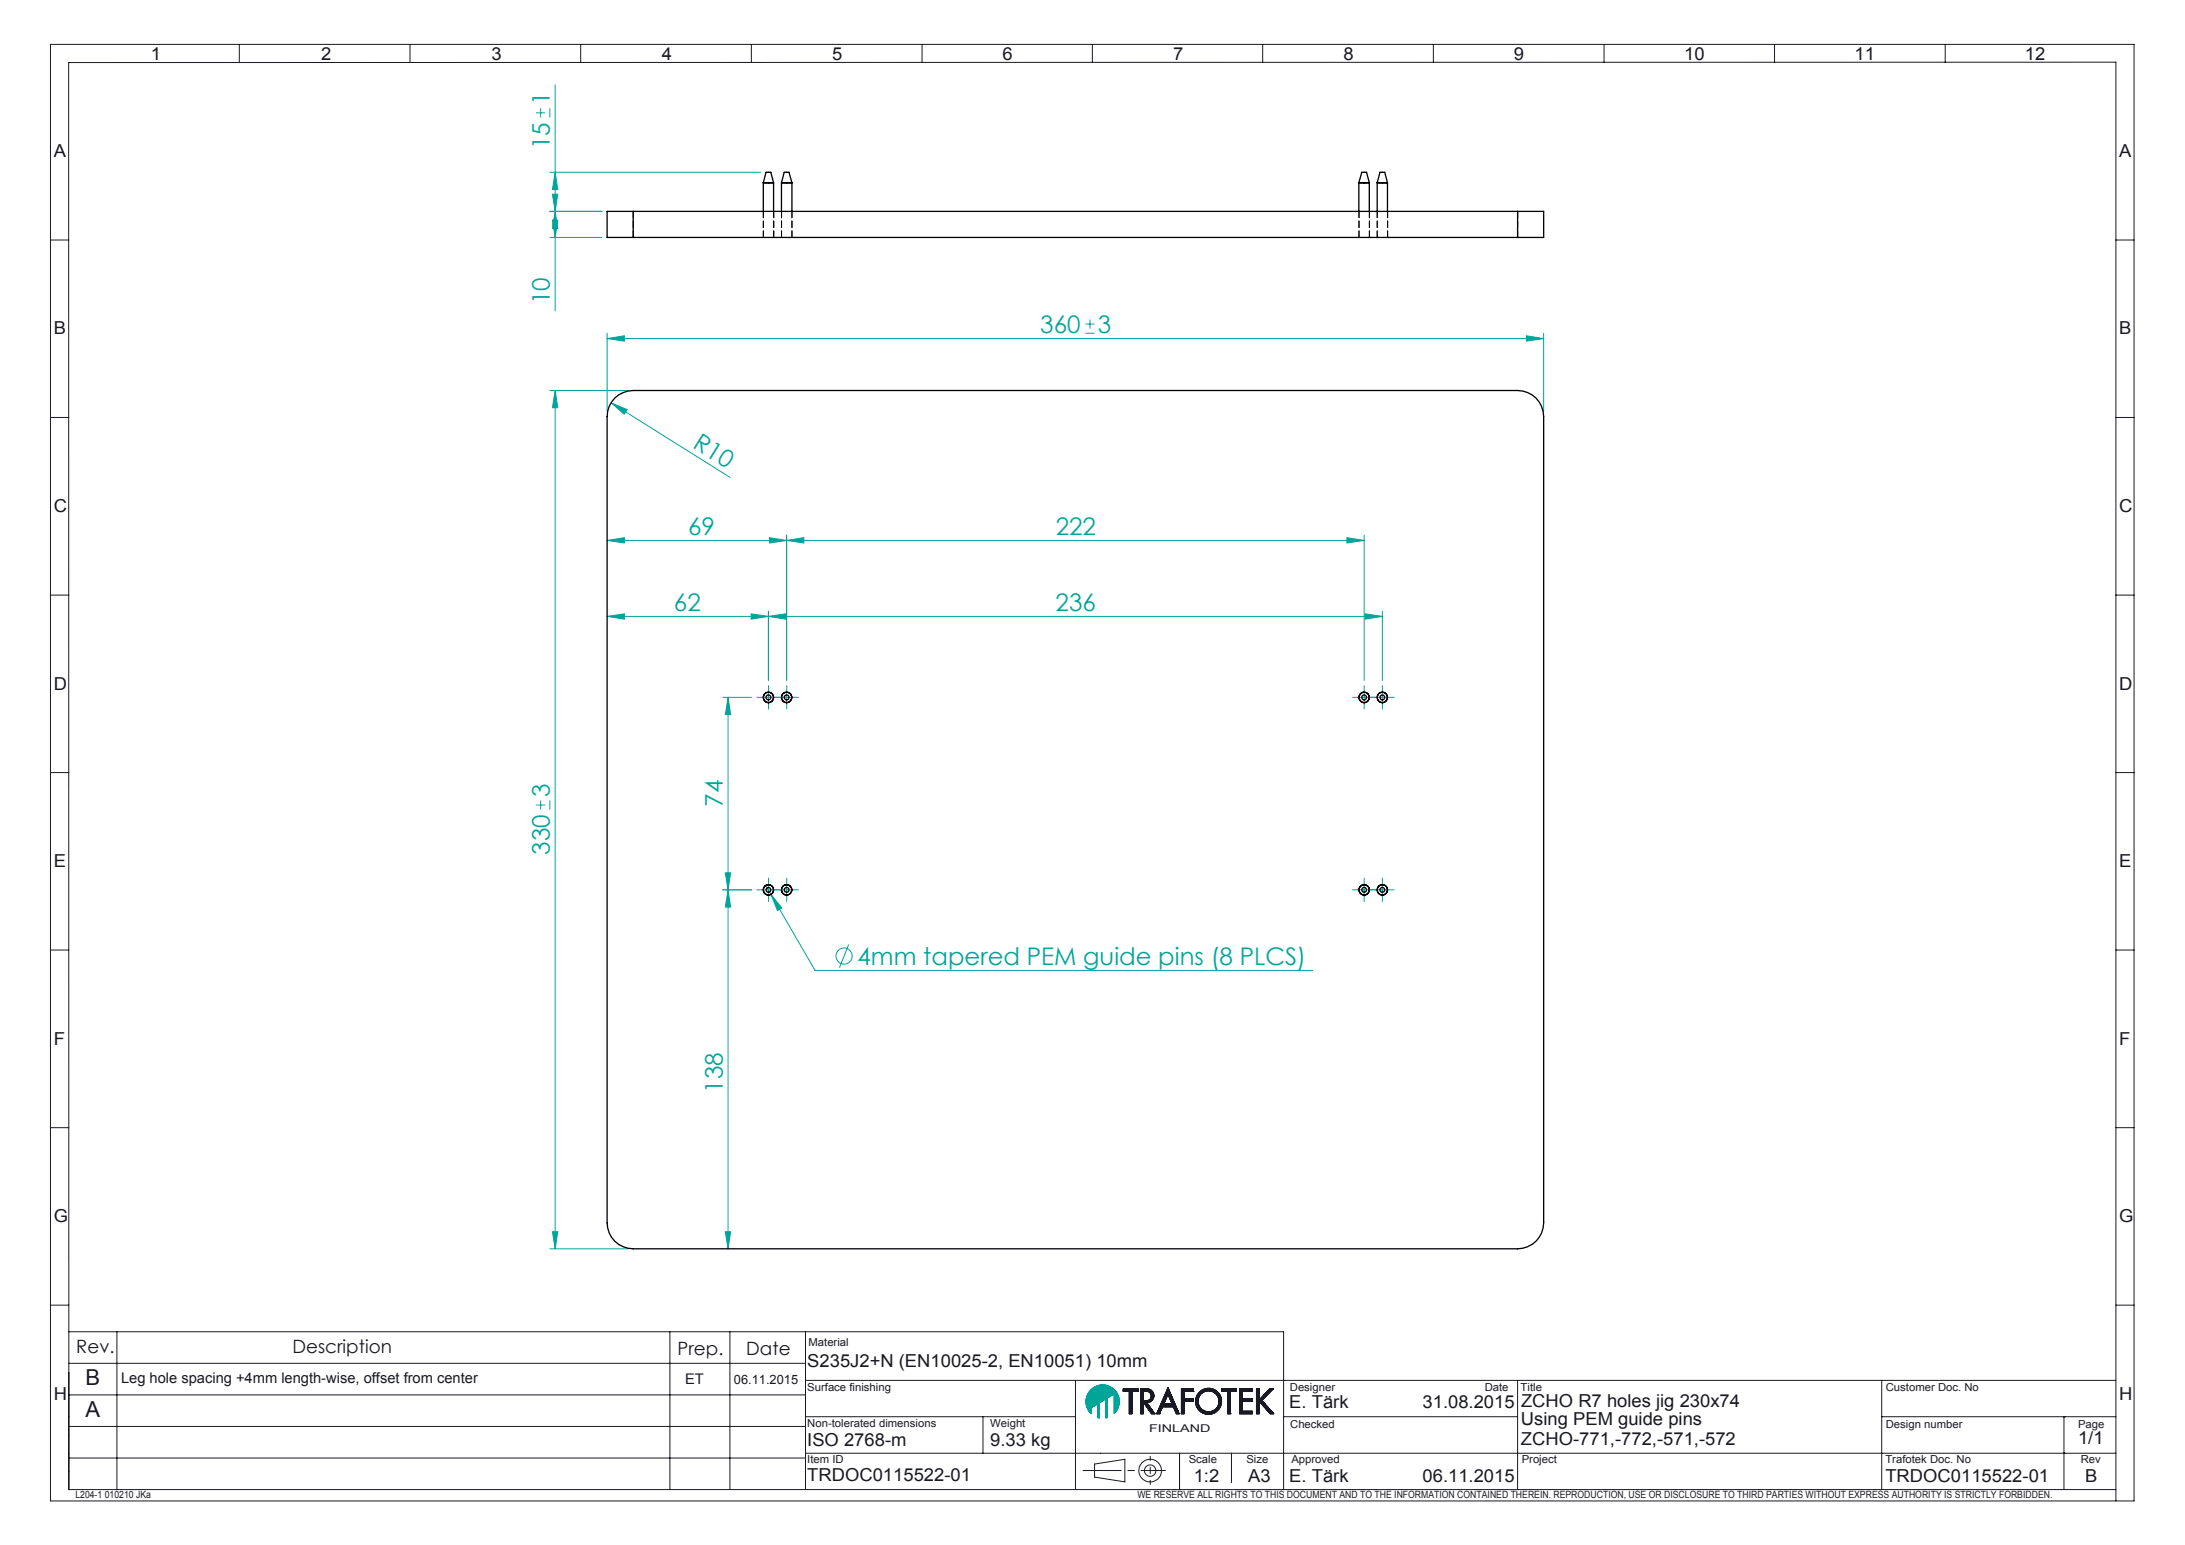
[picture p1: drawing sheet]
<svg xmlns="http://www.w3.org/2000/svg" width="420mm" height="297mm" viewBox="0 0 420 297" stroke-linecap="round" stroke-linejoin="round" font-family="sans-serif">
<defs><g id="words">
<g font-size="4.7" fill="#00a599">
<text x="105.7" y="20.2" transform="rotate(-90 105.7 20.2)">1</text>
<text x="105.7" y="28.7" transform="rotate(-90 105.7 28.7)">15</text>
<text x="105.7" y="58.4" transform="rotate(-90 105.7 58.4)">10</text>
<text x="200" y="64">360</text>
<text x="211.1" y="64">3</text>
<text x="133" y="85.9" transform="rotate(32 133 85.9)">R10</text>
<text x="132.3" y="102.8">69</text>
<text x="202.9" y="102.8">222</text>
<text x="129.5" y="117.5">62</text>
<text x="202.9" y="117.5">236</text>
<text x="105.7" y="153.2" transform="rotate(-90 105.7 153.2)">3</text>
<text x="138.9" y="155.1" transform="rotate(-90 138.9 155.1)">74</text>
<text x="105.7" y="164.3" transform="rotate(-90 105.7 164.3)">330</text>
<text x="164.8" y="185.5">4mm tapered PEM guide pins (8 PLCS)</text>
<text x="138.9" y="210.1" transform="rotate(-90 138.9 210.1)">138</text>
</g>
<g font-size="4.2" fill="#191924">
<text x="16.4" y="266.3">B</text>
<text x="16.4" y="272.4">A</text>
</g>
<g font-size="3.5" fill="#191924">
<text x="14.7" y="260">Rev.</text>
<text x="56.2" y="260">Description</text>
<text x="130.2" y="260.5">Prep.</text>
<text x="143.5" y="260.5">Date</text>
</g>
<g font-size="3.4" fill="#191924">
<text x="29" y="11.6">1</text>
<text x="61.7" y="11.6">2</text>
<text x="94.5" y="11.6">3</text>
<text x="127.2" y="11.6">4</text>
<text x="160" y="11.6">5</text>
<text x="192.7" y="11.6">6</text>
<text x="225.5" y="11.6">7</text>
<text x="258.2" y="11.6">8</text>
<text x="291" y="11.6">9</text>
<text x="323.7" y="11.6">10</text>
<text x="356.5" y="11.6">11</text>
<text x="389.2" y="11.6">12</text>
<text x="10.4" y="30.2">A</text>
<text x="407.4" y="30.2">A</text>
<text x="10.4" y="64.3">B</text>
<text x="407.4" y="64.3">B</text>
<text x="10.4" y="98.4">C</text>
<text x="407.4" y="98.4">C</text>
<text x="10.4" y="132.6">D</text>
<text x="407.4" y="132.6">D</text>
<text x="10.4" y="166.7">E</text>
<text x="407.4" y="166.7">E</text>
<text x="10.4" y="200.8">F</text>
<text x="407.4" y="200.8">F</text>
<text x="10.4" y="234.9">G</text>
<text x="407.4" y="234.9">G</text>
<text x="155.2" y="262.8">S235J2+N (EN10025-2, EN10051) 10mm</text>
<text x="10.4" y="269.1">H</text>
<text x="407.4" y="269.1">H</text>
<text x="247.8" y="270.7">E. Tärk</text>
<text x="273.4" y="270.7">31.08.2015</text>
<text x="292.4" y="274">Using PEM guide pins</text>
<text x="292.4" y="270.4">ZCHO R7 holes jig 230x74</text>
<text x="155.2" y="278">ISO 2768-m</text>
<text x="190.3" y="277.9">9.33 kg</text>
<text x="292.4" y="277.7">ZCHO-771,-772,-571,-572</text>
<text x="399.4" y="277.5">1/1</text>
<text x="155.2" y="284.7">TRDOC0115522-01</text>
<text x="229.4" y="284.9">1:2</text>
<text x="239.9" y="284.9">A3</text>
<text x="247.8" y="284.9">E. Tärk</text>
<text x="273.4" y="284.9">06.11.2015</text>
<text x="362.4" y="284.9">TRDOC0115522-01</text>
<text x="400.8" y="284.9">B</text>
</g>
<g font-size="2.8" fill="#191924">
<text x="23.3" y="265.9">Leg hole spacing +4mm length-wise, offset from center</text>
<text x="131.7" y="266.1">ET</text>
</g>
<text font-size="2.5" fill="#191924" x="141.1" y="266.1">06.11.2015</text>
<g font-size="2.1" fill="#191924">
<text x="155.4" y="258.7">Material</text>
<text x="155.2" y="267.4">Surface finishing</text>
<text x="247.9" y="267.3">Designer</text>
<text x="285.4" y="267.3">Date</text>
<text x="292.3" y="267.3">Title</text>
<text x="362.5" y="267.3">Customer Doc. No</text>
<text x="155.2" y="274.3">Non-tolerated dimensions</text>
<text x="190.3" y="274.3">Weight</text>
<text x="220.9" y="275.2">FINLAND</text>
<text x="248" y="274.4">Checked</text>
<text x="362.5" y="274.4">Design number</text>
<text x="399.4" y="274.4">Page</text>
<text x="155.2" y="281.2">Item ID</text>
<text x="228.5" y="281.2">Scale</text>
<text x="239.6" y="281.2">Size</text>
<text x="248.2" y="281.2">Approved</text>
<text x="292.5" y="281.2">Project</text>
<text x="362.4" y="281.3">Trafotek Doc. No</text>
<text x="400" y="281.3">Rev</text>
</g>
<g font-size="1.9" fill="#191924">
<text x="14.5" y="288">L204-1 010210 JKa</text>
<text x="218.6" y="288">WE RESERVE ALL RIGHTS TO THIS DOCUMENT AND TO THE INFORMATION CONTAINED THEREIN. REPRODUCTION, USE OR DISCLOSURE TO THIRD PARTIES WITHOUT EXPRESS AUTHORITY IS STRICTLY FORBIDDEN.</text>
</g>
</g></defs>
<g fill="none" stroke="#00a599" stroke-width=".19">
<path d="M106.7 16.3v43.5M103 21.7h1.8M103.9 20.8v1.8M105.7 20.8v1.8M105.7 33.1h40.6M106.2 37.3h1l-.5 3.3zM106.7 33.1l.5 3.3h-1zM105.7 40.6h10M105.7 45.6h10M106.2 42.3h1l-.5 3.3zM106.7 40.6l.5 3.4h-1zM105.7 75.1h15"/>
<path d="M106.7 75.1l.5 3.3h-1zM106.7 75.1v165M116.7 65.1l3.3-.5v1zM116.7 64.1v15M116.7 65.1h180M117.5 77.4l3 1.3-.5 .9zM117.5 77.4l22.8 14.4M208.6 64.1h1.8M208.6 62.3h1.8M209.5 61.4v1.8M293.4 64.6l3.3 .5-3.3 .5zM296.7 64.1v15"/>
<path d="M116.7 103.9l3.3-.5v1zM116.7 118.5l3.3-.5v1zM116.7 103.9h145.5M144.4 118l3.3 .5-3.3 .5zM147.7 118.5l3.3-.5v1zM147.7 117.5v13.3M147.9 103.4l3.3 .5-3.3 .5zM151.2 103.9l3.3-.5v1zM151.2 102.9v27.9M258.9 103.4l3.3 .5-3.3 .5zM262.2 102.9v27.9M262.4 118l3.3 .5-3.3 .5z"/>
<path d="M265.7 117.5v13.3M265.7 118.5h-149M138.9 134.1h5.6M139.9 134.1l.5 3.3h-1zM139.9 134.1v106M146.5 134.1h2.4M147.7 132.8v2.5M150 134.1h2.5M151.2 132.8v2.5M260.9 134.1h2.6M262.2 132.8v2.5M264.4 134.1h2.5"/>
<path d="M265.7 132.8v2.5M103 154.8h1.8M103.9 153.9v1.7M105.7 153.9v1.7M138.9 171.1h5.6M139.4 167.8h1l-.5 3.3zM139.9 171.1l.5 3.3h-1zM146.5 171.1h2.4M147.2 170.2l1 1.7M147.7 169.8v2.5M148.2 171.9l2.1 2.7-.9 .4zM148.2 171.9l8.5 14.6h95.6"/>
<path d="M150 171.1h2.5M151.2 169.8v2.5M260.9 171.1h2.6M262.2 169.8v2.5M264.4 171.1h2.5M265.7 169.8v2.5M163.1 181.6l-1.7 4.4M106.2 236.8h1l-.5 3.3zM139.4 236.8h1l-.5 3.3zM105.7 240.1h15M209.7 271.7h.1M209.7 270.7l-.5 .5"/>
<path d="M209.7 270.8l-.4 .4M209.7 270.9l-.4 .3 .4-.3M209.7 271l-.3 .4M209.7 271.1l-.3 .3M209.7 271.2l-.3 .3M209.7 271.3l-.2 .2M209.7 271.4l-.2 .1M209.7 271.4l-.2 .2M209.7 271.5l-.1 .1M209.7 271.6h-.1M209.7 271.6v.1M209.7 271.7a3.2 3.2 0 0 1 0-4.5 3.2 3.2 0 0 1 4.5 0 3.2 3.2 0 0 1 0 4.5v-3.7l-1.3 .7v3.8l-.3 .1"/>
<path d="M209.8 267.1l-.2 .2M210 270.5l3.7-3.8-3.9 3.9M210.1 266.8l-.8 .8M210.3 266.7l-1.1 1.1M210.5 266.6l-1.4 1.4M210.6 266.5l-1.6 1.6M210.7 266.4l-1.7 1.8M210.9 266.4l-2 1.9M211 269.9v2.6M211 269.9l-1.3 .7v1.1M211 266.4l-2.1 2M211 272.5l.3 .1"/>
<path d="M211.1 266.3l-2.2 2.2M211.1 266.3l-2.3 2.3M211.2 266.3l-2.4 2.4M211.3 272.6v-2.9l1.3-.8v3.7M211.3 269.8l-.3 .3M211.3 269.8l-.3 .4M211.3 269.9l-.3 .3M211.3 270l-.3 .3M211.3 270l-.3 .4M211.3 270.1l-.3 .3M211.3 270.2l-.3 .3M211.3 270.3l-.3 .3"/>
<path d="M211.3 270.4l-.3 .3M211.3 270.5l-.3 .3M211.3 270.5l-.3 .4M211.3 270.6l-.3 .3M211.3 270.7l-.3 .3M211.3 270.8l-.3 .3M211.3 270.9l-.3 .3M211.3 271l-.3 .3M211.3 271l-.3 .4M211.3 271.1l-.3 .3M211.3 271.2l-.3 .3M211.3 271.2l-.3 .4"/>
<path d="M211.3 271.3l-.3 .3M211.3 271.4l-.3 .3M211.3 271.4l-.3 .4M211.3 271.5l-.3 .3M211.3 271.6l-.3 .3M211.3 271.6l-.3 .4M211.3 271.7l-.3 .4M211.3 271.8l-.3 .3M211.3 271.8l-.3 .4M211.3 271.9l-.3 .4M211.3 272l-.3 .3M211.3 272.1l-.3 .3"/>
<path d="M211.3 272.1l-.3 .4M211.3 272.2l-.3 .3M211.3 272.3l-.2 .2M211.3 272.4l-.1 .2M211.3 272.5l-.1 .1M211.3 272.6h.1M211.3 266.3l-2.5 2.5M211.4 266.3l-2.6 2.6M211.5 266.2l-2.7 2.8M211.6 266.2l-2.8 2.9M211.7 266.2l-3 2.9M211.7 266.2l-3 3"/>
<path d="M211.8 266.2l-3.1 3.1M211.9 266.2l-3.2 3.2M212 266.2l-3.3 3.3M212.1 266.2l-3.4 3.4M212.2 266.2l-3.5 3.5M212.3 266.2l-3.6 3.6M212.3 266.2l-3.5 3.6M212.4 266.3l-3.6 3.7M212.6 266.3l-3.8 3.8M212.6 269l1.7-1.7-1.7 1.7M212.6 270.6l.3-.3-.3 .3M212.7 266.3l-3.9 3.8"/>
<path d="M212.7 266.3l-3.9 3.9M212.8 266.3l-4 4M212.9 266.3l-4 4.1M212.9 268.8l-.3 .3M212.9 268.9l-.3 .3M212.9 269l-.3 .2M212.9 269l-.3 .3M212.9 269.1l-.3 .3M212.9 269.2l-.3 .2M212.9 269.2l-.3 .3M212.9 269.3l-.3 .3M212.9 269.4l-.3 .3"/>
<path d="M212.9 269.5l-.3 .3M212.9 269.6l-.3 .3M212.9 269.7l-.3 .2M212.9 269.7l-.3 .3M212.9 269.8l-.3 .3M212.9 269.9l-.3 .3M212.9 270l-.3 .3M212.9 270.1l-.3 .3M212.9 270.2l-.3 .2M212.9 270.2l-.3 .3M212.9 270.4l-.3 .3M212.9 270.5l-.3 .3"/>
<path d="M212.9 270.5l-.3 .4M212.9 270.6l-.3 .3M212.9 270.7l-.3 .3M212.9 270.8l-.3 .3M212.9 270.9l-.3 .3M212.9 271l-.3 .3M212.9 271l-.3 .4M212.9 271.1l-.3 .3M212.9 271.2l-.3 .3M212.9 271.2l-.3 .4M212.9 271.3l-.3 .3M212.9 271.4l-.3 .3"/>
<path d="M212.9 271.5l-.3 .3M212.9 271.6l-.3 .3M212.9 271.7l-.3 .3M212.9 271.7l-.3 .4M212.9 271.8l-.3 .3M212.9 271.9l-.3 .3M212.9 272l-.3 .3M212.9 272.1l-.3 .3M212.9 272.2l-.3 .3M212.9 272.2l-.3 .4M212.9 272.3l-.3 .3M212.9 272.4l-.2 .2"/>
<path d="M212.9 272.4l-.1 .1M212.9 266.4l-4 4M213 266.4l-4.1 4.1M213.1 266.4l-4.1 4.2 4.1-4.2M213.2 266.5l-4.2 4.2M213.2 266.5l-4.2 4.2 4.3-4.2M213.3 266.5l-4.2 4.3 4.3-4.2M213.4 266.6l-4.3 4.3M213.5 266.6l-4.4 4.4M213.5 266.6l-4.3 4.4M213.6 266.7l-4.4 4.3M213.6 266.7l-4.4 4.4"/>
<path d="M213.8 266.8l-3.6 3.6M213.8 266.8l-3.4 3.5M213.9 266.8l-3.3 3.4M213.9 266.9l-3.2 3.1M213.9 266.9l-3 3M214 266.9l-3 3M214 267l-3 3M214 267l-2.5 2.6M214.1 267l-2.5 2.5M214.1 267.1l-2.3 2.3M214.2 267.1l-2.2 2.2M214.2 268.1l.4-.5-.4 .5"/>
<path d="M214.2 268.7l.6-.7-.6 .8M214.2 267.2l-2 2M214.2 267.2l-1.9 1.9M214.3 267.2l-1.8 1.8M214.3 267.3l-1.3 1.3M214.4 267.4l-1.2 1.1M214.4 267.4l-1 1M214.4 271.5l-.2 .2M214.5 267.4l-.9 .9M214.5 267.5l-.8 .7M214.5 267.5l-.6 .6M214.6 267.5l-.5 .5"/>
<path d="M214.6 267.6l-.4 .4M214.6 271.2l-.4 .4M214.7 267.7l-.5 .5M214.7 267.8l-.5 .5M214.7 267.8l-.5 .6M214.7 267.9l-.5 .5M214.7 271l-.5 .6M214.8 267.9l-.6 .6M214.8 267.9l-.6 .7M214.8 268l-.6 .6M214.8 270.9l-.6 .6M214.9 268.1l-.7 .7"/>
<path d="M214.9 270.8l-.7 .6M214.9 268.2l-.7 .7M214.9 268.2l-.7 .8M214.9 270.6l-.7 .8M214.9 268.3l-.7 .7M214.9 268.4l-.7 .7M215 268.4l-.8 .8M215 270.5l-.8 .8M215 268.5l-.8 .8M215 268.6l-.8 .8M215 270.3l-.8 .8M215 270.4l-.8 .8"/>
<path d="M215.1 268.6l-.9 .8M215.1 268.7l-.9 .8M215.1 270.2l-.9 .9M215.1 268.7l-.9 .9M215.1 268.8l-.9 .9M215.1 270l-.9 .9M215.1 270.1l-.9 .9M215.1 268.9l-.9 .9M215.1 269l-.9 .9M215.1 269.1l-.9 .9M215.1 269.1l-.9 1M215.1 269.7l-.9 .9"/>
<path d="M215.1 269.8l-.9 .9M215.1 269.9l-.9 .9M215.1 269.9l-.9 1M215.2 269.2l-1 1M215.2 269.3l-1 .9M215.2 269.3l-1 1M215.2 269.4l-1 1M215.2 269.5l-1 .9M215.2 269.6l-1 .9M215.2 269.6l-1 1"/>
<circle cx="162.2" cy="183.8" r="1.55"/>
</g>
<g fill="none" stroke="#191924" stroke-width=".19">
<path d="M9.7 8.5h400.5v280h-400.5zM46 8.5v3.5M78.8 8.5v3.5M111.6 8.5v3.5M144.4 8.5v3.5M177.2 8.5v3.5M210 8.5v3.5M242.7 8.5v3.5M275.5 8.5v3.5M308.3 8.5v3.5M341.1 8.5v3.5M373.9 8.5v3.5"/>
<path d="M9.7 46.1h3.5M406.7 46.1h3.5M9.7 80.3h3.5M406.7 80.3h3.5M9.7 114.4h3.5M406.7 114.4h3.5M9.7 148.5h3.5M406.7 148.5h3.5M9.7 182.6h3.5M406.7 182.6h3.5M9.7 216.8h3.5M406.7 216.8h3.5"/>
<path d="M9.7 250.9h3.5M13.2 256h233.5v30.3M22.5 256v30.3M128.8 256v30.3M140.3 256v30.3M154.8 256v30.3M406.7 250.9h3.5M13.2 274.2h141.6M13.2 268.1h141.6M13.2 262.1h141.6M154.8 265.4h251.9M154.8 279.4h251.9"/>
<path d="M154.8 272.3h51.9M188.9 272.3v7.1M206.7 265.4v20.9M215.9 267.5h1.2v4.3M216 267h-.1M216 267l-.1 .1M216.1 267l-.2 .2M216.2 267l-.3 .3M216.3 267l-.4 .3M216.3 267l-.4 .4M216.4 267l-.5 .5M216.5 267l-.5 .5"/>
<path d="M216.6 267l-.5 .5M216.7 267l-.5 .5M216.7 267l-.4 .5M216.8 267l-.5 .5M216.9 267l-.5 .5M217 267l-.5 .5M217.1 267l-.5 .5M217.2 267l-.5 .5M217.3 267l-.5 .5M217.4 267l-.5 .5M217.5 267l-.5 .5M217.6 267l-.5 .5"/>
<path d="M217.6 267.5l-.5 .6M217.6 267.6l-.5 .5M217.6 267.7l-.5 .5M217.6 267.8l-.5 .5M217.6 267.8l-.5 .6M217.6 267.9l-.5 .5M217.6 268l-.5 .5M217.6 268l-.5 .6M217.6 268.1l-.5 .5M217.6 268.2l-.5 .5M217.6 268.2l-.5 .6M217.6 268.3l-.5 .5"/>
<path d="M217.6 268.4l-.5 .5M217.6 268.5l-.5 .5M217.6 268.5l-.5 .6M217.6 268.6l-.5 .5M217.6 268.7l-.5 .5M217.6 268.8l-.5 .5M217.6 268.9l-.5 .5M217.6 269l-.5 .4M217.6 269l-.5 .5M217.6 269.1l-.5 .5M217.6 269.2l-.5 .5M217.6 269.3l-.5 .5"/>
<path d="M217.6 269.3l-.5 .6M217.6 269.4l-.5 .5M217.6 269.5l-.5 .5M217.6 269.6l-.5 .5M217.6 269.6l-.5 .6M217.6 269.7l-.5 .5M217.6 269.8l-.5 .5M217.6 269.8l-.5 .6M217.6 269.9l-.5 .5M217.6 270l-.5 .5M217.6 270l-.5 .6M217.6 270.1l-.5 .5"/>
<path d="M217.6 270.2l-.5 .5M217.6 270.3l-.5 .5M217.6 270.3l-.5 .6M217.6 270.4l-.5 .5M217.6 270.5l-.5 .5M217.6 270.5l-.5 .6M217.6 270.6l-.5 .5M217.6 270.7l-.5 .5M217.6 270.8l-.5 .5M217.6 270.8l-.5 .6M217.6 270.9l-.5 .5M217.6 271l-.5 .5"/>
<path d="M217.6 271l-.5 .6M217.6 271.1l-.5 .5M217.6 271.2l-.5 .5M217.6 271.2l-.5 .6M217.6 271.3l-.5 .5M217.6 271.4l-.4 .4M217.6 271.5l-.3 .3M217.6 271.6l-.2 .2M217.6 271.7l-.1 .1M217.6 271.7v.1M217.7 267l-.6 .6M217.8 267l-.7 .7"/>
<path d="M217.8 267l-.7 .8M217.9 267l-.8 .9M218 267l-.9 .9M218.1 267l-1 1M218.1 267l-.4 .5M218.2 267l-.5 .5M218.3 267l-.5 .5M218.3 267l-.4 .5M218.4 267l-.5 .5M218.5 267l-.5 .5M218.5 267l-.4 .5M218.6 267l-.4 .5"/>
<path d="M218.7 267l-.5 .5M218.8 267.5h-1.2v4.3h-.5M218.8 267v.5M218.8 267h-2.9v.5M218.8 267l-.5 .5M218.8 267.1l-.4 .4M218.8 267.2l-.4 .3M218.8 267.2l-.3 .3M218.8 267.3l-.2 .2M218.8 267.4l-.1 .1M219.3 271.8h.5v-2.1l1.5 2.1M219.3 268.8l.5-.4-.5 .5"/>
<path d="M219.3 267v.1M219.4 267l-.1 .2M219.5 267l-.2 .2M219.5 267l-.2 .3M219.6 267l-.3 .4M219.7 267l-.4 .4M219.7 267l-.4 .5M219.8 267.5h.7a.89 .89 0 0 1 .8 .9 .89 .89 0 0 1-.8 .8h-.7zM219.8 268.4l-.5 .6M219.8 268.5l-.5 .5M219.8 268.6l-.5 .5M219.8 268.6l-.5 .6"/>
<path d="M219.8 268.7l-.5 .5M219.8 268.8l-.5 .5M219.8 268.8l-.5 .6M219.8 268.9l-.5 .5M219.8 269l-.5 .5M219.8 269.1l-.5 .5M219.8 269.1l-.5 .6M219.8 269.2l-.5 .5M219.8 267.5l-.5 .5M219.8 267.6l-.5 .5M219.8 267.7l-.5 .5M219.8 267.8l-.5 .4"/>
<path d="M219.8 267.8l-.5 .5M219.8 267.9l-.5 .5M219.8 268l-.5 .5M219.8 268.1l-.5 .5M219.8 268.2l-.5 .5M219.8 269.8l-.5 .5M219.8 269.8l-.5 .6M219.8 269.9l-.5 .5M219.8 270l-.5 .5M219.8 270l-.5 .6M219.8 270.1l-.5 .5M219.8 270.2l-.5 .5"/>
<path d="M219.8 270.3l-.5 .5M219.8 270.3l-.5 .6M219.8 270.4l-.5 .5M219.8 270.5l-.5 .5M219.8 270.5l-.5 .6M219.8 270.6l-.5 .5M219.8 270.7l-.5 .5M219.8 270.8l-.5 .5M219.8 270.8l-.5 .6M219.8 270.9l-.5 .5M219.8 271l-.5 .5M219.8 271l-.5 .6"/>
<path d="M219.8 271.1l-.5 .5M219.8 271.2l-.5 .5M219.8 271.2l-.5 .6M219.8 271.3l-.5 .5M219.8 271.4l-.4 .4M219.8 271.5l-.3 .3M219.8 271.6l-.2 .2M219.8 271.7l-.2 .1M219.8 271.7l-.1 .1M219.8 269.2l-.5 .6M219.8 267l-.5 .6M219.9 269.2l-.6 .7"/>
<path d="M219.9 267l-.6 .6M220 269.2l-.7 .7M220 267l-.7 .7M220 267l-.7 .8 .8-.8M220 269.2l-.7 .8M220.1 269.2l-.8 .9M220.2 267l-.9 .9M220.2 269.2l-.9 1M220.2 267l-.9 1M220.3 267l-.4 .5M220.3 269.2l-.4 .5M220.4 267l-.5 .5"/>
<path d="M220.4 269.2l-.5 .5M220.5 269.6a1.32 1.32 0 0 0 1.3-1.3 1.32 1.32 0 0 0-1.3-1.3h-1.2v4.8M220.5 269.6l1.5 2.2M220.5 267l-.5 .5M220.5 269.2l-.6 .6M220.5 269.7l-.4 .3M220.5 267l-.4 .5M220.5 269.2l-.5 .6M220.5 269.7l-.3 .4M220.5 269.8l-.3 .3M220.6 269.8l-.4 .4M220.6 267l-.5 .5"/>
<path d="M220.6 269.9l-.4 .3M220.6 269.2l-.6 .6M220.6 269.9l-.3 .4M220.7 267l-.5 .5M220.7 269.9l-.4 .4M220.7 270l-.4 .4M220.7 269.2l-.7 .7M220.7 270l-.3 .4M220.8 267l-.5 .5M220.8 270.1l-.4 .4M220.8 270.2l-.3 .3M220.8 267l-.4 .5"/>
<path d="M220.8 271.1l.4-.4-.3 .4M220.9 267l-.4 .5M220.9 269.1l-.9 .8M220.9 270.3l-.4 .2M220.9 270.3l-.3 .3M220.9 270.4l-.3 .3M221 267.1l-.4 .4M221 270.4l-.4 .4M221 270.4l-.3 .4M221 271.3l.4-.3-.3 .4M221.1 267.1l-.5 .4M221.1 270.5l-.4 .3"/>
<path d="M221.1 270.5l-.4 .4M221.1 267.1l-.4 .4M221.1 270.6l-.3 .4M221.2 270.6l-.4 .4M221.2 267.2l-.4 .3M221.2 270.7l-.4 .3M221.2 267.2l-.4 .4M221.3 267.2l-.4 .4M221.3 268.4l.5-.5-.5 .6M221.3 270.8l-.4 .3M221.3 267.3l-.4 .3M221.3 270.8l-.4 .4"/>
<path d="M221.3 271.8h.7M221.3 267.3l-.4 .4M221.3 270.9l-.3 .3M221.4 267.3l-.4 .4M221.4 270.9l-.4 .4M221.4 267.4l-.3 .3M221.4 267.4l-.3 .4M221.4 271l-.3 .4M221.5 267.4l-.4 .4M221.5 271.1l-.4 .4M221.5 271.8l.3-.3-.3 .3M221.5 267.5l-.4 .4"/>
<path d="M221.5 269.1l-.2 .2M221.5 271.1l-.3 .4 .3-.3M221.5 267.5l-.3 .4M221.6 267.5l-.4 .4M221.6 271.2l-.4 .4M221.6 267.6l-.4 .4M221.6 271.3l-.3 .3M221.7 267.7l-.5 .4M221.7 268.9l-.6 .6M221.7 271.3l-.4 .4M221.7 267.7l-.4 .4M221.7 267.8l-.4 .4"/>
<path d="M221.7 271.4l-.4 .3M221.7 267.8l-.4 .5M221.7 268.8l-.7 .8M221.7 271.4l-.4 .4M221.8 267.9l-.5 .5M221.8 268.7l-.9 .9M221.8 271.5l-.4 .3M221.8 268l-.6 .6M221.8 268.1l-.6 .6M221.8 268.1l-.7 .7M221.8 268.5l-1.1 1.1M221.8 268.6l-1 1"/>
<path d="M221.8 268.2l-1.7 1.8M221.8 268.3l-1.3 1.3M221.8 268.4l-1.3 1.2M221.8 268.4l-1.2 1.2M221.8 271.6l-.2 .2M221.9 271.6l-.2 .2M221.9 271.7l-.1 .1M221.9 271.7v.1M222 271.8h.1M222.3 271.8h.6M222.9 271.8h.1M223 271.6l-.2 .2"/>
<path d="M223 271.5l-.3 .3M223.1 271.4l-.4 .4M223.1 271.3l-.5 .5M223.2 271.1l-.7 .7M223.2 271l-.7 .8M223.3 270.9l-.9 .9M223.3 270.8l-1 1M223.4 270.6l-1 1M223.4 270.5l-1 1M223.5 270.4h2M223.5 270.4l-.6 1.4M223.7 268.7l1.2-1.2-1.3 1.3"/>
<path d="M223.7 269.9l-1 1M223.8 269.8l-1 1M223.8 269.9l-1.1 1.1M223.8 269.7l-1 .9M223.8 269.9l-1.2 1.2M223.9 269.5l-1 1M223.9 269.4l-1 1M223.9 269.9l-1.4 1.4M224 269.3l-1 1M224 269.9l-1.5 1.5M224 269.2l-1 1M224 269.9l-.5 .5"/>
<path d="M224.1 269l-1 1M224.1 269.9l-.5 .5M224.2 268.9l-1.1 1M224.2 268.8l-1 1M224.2 269.9l-.5 .5M224.3 267.3l.3-.3-.4 .4M224.3 268.7l-1.1 1M224.3 269.9l-.6 .5M224.3 268.5l-1 1M224.3 269.9l-.5 .5M224.4 267l.2-.1-.3 .3M224.4 268.4l-1.1 1"/>
<path d="M224.4 268.3l-1 1M224.4 269.9l-.5 .5M224.5 268.2l-1.1 1M224.5 269.9l-.6 .5M224.5 266.8l-2.2 5M224.5 266.8l2.2 5M224.5 268l.8 1.9h-1.6zM224.5 266.8h.1M224.5 266.8l-.1 .1M224.5 269.9l-.5 .5M224.6 269.9l-.5 .5M224.6 267l-.4 .5"/>
<path d="M224.7 267.1l-.7 .7M224.7 269.9l-.5 .5M224.7 267.2l-.8 .8M224.8 267.3l-.9 .9M224.8 269.9l-.6 .5M224.8 267.4l-1 .9M224.8 267.4l-1 1M224.8 270.4l.9-.9-.8 .9M224.8 267.5l-1.1 1M224.8 269.9l-.5 .5M224.9 267.6l-1.4 1.4M224.9 269.9l-.5 .5"/>
<path d="M224.9 267.7l-.4 .4M224.9 267.8l-.4 .3M224.9 270.4l.8-.8-.7 .8M225 267.8l-.4 .4M225 269.9l-.6 .5M225 267.9l-.4 .3M225 267.9l-.4 .4M225 268l-.4 .4M225 269.9l-.5 .5M225.1 268l-.4 .4M225.1 268.1l-.4 .4M225.1 269.9l-.5 .5"/>
<path d="M225.1 268.2l-.3 .4M225.1 269.5l.4-.4-.4 .4M225.1 270.4l.7-.6-.6 .6M225.2 268.3l-.4 .4M225.2 269.9l-.6 .5M225.2 268.4l-.4 .4M225.2 268.4l-.3 .4M225.2 268.5l-.3 .4M225.2 269.9l-.5 .5M225.3 268.5l-.4 .4M225.3 268.6l-.4 .4M225.4 268.7l-.4 .4"/>
<path d="M225.4 268.8l-.4 .4M225.4 268.8l-.4 .5M225.5 268.9l-.4 .4M225.5 269l-.4 .4M225.5 270.4l.6 1.4M225.6 269.2l-.4 .4M225.6 269.3l-.4 .4M225.6 269.4l-.4 .4M225.7 269.4l-.4 .4M225.7 269.5l-.4 .4M225.8 269.7l-.7 .7M225.8 269.9l-.5 .5"/>
<path d="M225.9 269.9l-.5 .5M225.9 270l-.5 .4M225.9 270l-.4 .4M226 270.1l-.4 .4M226 270.2l-.4 .3M226 270.2l-.4 .4M226 270.3l-.4 .3M226 270.3l-.4 .4M226.1 270.4l-.4 .4M226.1 270.5l-.4 .4M226.1 271.8h.6M226.2 270.6l-.4 .4"/>
<path d="M226.2 270.7l-.4 .4M226.2 270.8l-.4 .4M226.2 271.8l.4-.3-.3 .3M226.3 270.9l-.4 .3M226.3 270.9l-.4 .4M226.3 271l-.3 .4M226.4 271.1l-.4 .4 .4-.4M226.4 271.2l-.4 .4M226.4 271.2l-.3 .4M226.4 271.8l.2-.2-.1 .2M226.5 271.4l-.4 .3M226.5 271.4l-.4 .4"/>
<path d="M226.5 271.4l-.3 .4M226.6 271.6l-.2 .2M226.7 271.8h.1M226.7 271.7l-.1 .1M226.7 279.4v6.9M227.1 267h2.3M227.1 267v4.8M227.1 270.9l.5-.4-.5 .5M227.1 267h.1M227.2 267l-.1 .1M227.3 267l-.2 .2M227.4 267l-.3 .3"/>
<path d="M227.5 267l-.4 .4M227.6 269.4v2.4h-.5M227.6 268.9h1.8M227.6 267l-.5 .5M227.6 267.5l-.5 .6M227.6 267.6l-.5 .5M227.6 267.8l-.5 .5M227.6 267.8l-.5 .6M227.6 267.9l-.5 .5M227.6 268l-.5 .5M227.6 268.1l-.5 .5M227.6 268.2l-.5 .5"/>
<path d="M227.6 268.2l-.5 .6M227.6 268.3l-.5 .5M227.6 268.4l-.5 .5M227.6 268.5l-.5 .5M227.6 268.5l-.5 .6M227.6 268.6l-.5 .5M227.6 268.7l-.5 .5M227.6 268.8l-.5 .5M227.6 268.9l-.5 .5M227.6 269.5l-.5 .5M227.6 269.6l-.5 .5M227.6 270.7l-.5 .5"/>
<path d="M227.6 267.7l-.5 .5M227.6 268l-.5 .6M227.6 268.7l-.5 .6M227.6 269.4l-.5 .6M227.6 269.7l-.5 .5M227.6 269.8l-.5 .5M227.6 269.9l-.5 .5M227.6 270l-.5 .5M227.6 270.1l-.5 .5M227.6 270.2l-.5 .4M227.6 270.2l-.5 .5M227.6 270.3l-.5 .5"/>
<path d="M227.6 270.4l-.5 .5M227.6 270.5l-.5 .6M227.6 270.6l-.5 .5M227.6 270.8l-.5 .5M227.6 270.8l-.5 .6M227.6 270.9l-.5 .5M227.6 271l-.5 .5M227.6 271l-.5 .6M227.6 271.1l-.5 .5M227.6 271.2l-.5 .5M227.6 271.2l-.5 .6M227.6 271.3l-.4 .5"/>
<path d="M227.6 271.4l-.4 .4M227.6 271.5l-.3 .3M227.6 271.5l-.2 .3M227.6 271.6l-.2 .2M227.6 271.7l-.1 .1M227.6 271.7v.1M227.6 268.9l-.5 .6M227.7 267l-.6 .6M227.7 268.9l-.6 .7M227.8 267l-.7 .6M227.8 268.9l-.7 .7M227.8 267l-.7 .7"/>
<path d="M227.9 268.9l-.8 .8M227.9 267l-.8 .8M227.9 268.9l-.8 .9M228 267l-.9 .9M228 268.9l-.9 .9M228 268.9l-.9 1M228.1 267l-1 1M228.1 268.9l-.5 .5M228.2 267l-.5 .5M228.2 268.9l-.5 .5M228.2 267l-.4 .5M228.2 268.9l-.4 .5"/>
<path d="M228.3 267l-.5 .5M228.3 268.9l-.4 .5M228.4 267l-.5 .5M228.4 268.9l-.5 .5M228.5 267l-.5 .5M228.5 268.9l-.5 .5M228.5 268.9l-.4 .5M228.6 267l-.5 .5M228.6 268.9l-.5 .5M228.7 267l-.5 .5M228.7 268.9l-.5 .5M228.7 268.9l-.4 .5"/>
<path d="M228.8 267l-.5 .5M228.8 268.9l-.4 .5M228.9 267l-.5 .5M228.9 268.9l-.5 .5M229 267l-.5 .5M229 268.9l-.5 .5M229.1 267l-.5 .5M229.1 268.9l-.5 .5M229.2 267l-.5 .5M229.2 268.9l-.5 .5M229.3 267l-.5 .5M229.3 268.9l-.5 .5"/>
<path d="M229.4 267.5h.1M229.4 267.5h-1.8v1.4M229.4 267v.5M229.4 268.9v.5h-1.8M229.4 267l-.4 .5M229.4 267.1l-.4 .4M229.4 267.2l-.3 .3M229.4 267.3l-.2 .2M229.4 267.4l-.1 .1M229.4 268.9l-.5 .5M229.4 267l-.5 .5M229.4 269l-.4 .4"/>
<path d="M229.4 269.1l-.4 .3M229.4 269.1l-.3 .3M229.4 269.2l-.2 .2M229.4 269.3l-.2 .1M229.4 269.3l-.1 .1M230.3 269l-.5 .6M230.3 269.1l-.5 .5M230.3 269.2l-.5 .5M230.3 269.3l-.5 .4M230.3 269.3l-.5 .5M230.3 269.4l-.5 .5M230.3 269.5l-.4 .4"/>
<path d="M230.3 269.6l-.4 .4M230.3 269.6l-.4 .4 .4-.3M230.3 269.7l-.4 .5M230.4 268.9l-.6 .6M230.4 269.8l-.5 .4M230.4 269.8l-.5 .5M230.4 269.9l-.4 .4M230.4 268.8l-.6 .6M230.4 269.9l-.4 .5M230.4 270l-.4 .4M230.4 268.7l-.6 .6M230.4 270.1l-.4 .4"/>
<path d="M230.5 268.6l-.7 .7M230.5 270.2l-.4 .3M230.5 268.5l-.7 .7M230.5 270.2l-.4 .4M230.5 270.3l-.3 .3M230.5 270.3l-.3 .4M230.6 270.3l-.4 .4M230.6 270.4l-.4 .4M230.6 271.2l.3-.4-.3 .4M230.6 268.4l-.8 .7M230.6 270.4l-.3 .4M230.6 270.5l-.3 .4"/>
<path d="M230.7 270.5l-.4 .4M230.7 270.6l-.4 .3M230.7 270.6l-.3 .4M230.8 270.6l-.4 .4M230.8 267.4l-.5 .5M230.8 268.1l-1 1M230.8 270.7l-.4 .3M230.8 270.7l-.3 .4M230.9 270.8l-.4 .3 .4-.3M231 267.2l-.8 .9M231 270.9l-.4 .3 .4-.3M231.1 271l-.4 .3"/>
<path d="M231.1 271l-.3 .4M231.2 267.2l-1.1 1M231.2 271l-.4 .4M231.2 271.1l-.3 .3M231.3 267.1l-1.3 1.3M231.3 271.1l-.4 .4M231.3 271.1l-.3 .4M231.4 271.1l-.4 .4M231.4 267l-1.4 1.5M231.4 271.2l-.4 .3M231.4 271.7l.4-.4-.3 .4M231.5 271.2l-.4 .4"/>
<path d="M231.5 267l-1.6 1.6M231.6 271.2l-.4 .4M231.7 271.3l-.4 .4M231.7 266.9l-1.8 1.9M231.8 271.3l-.4 .4M231.8 266.9l-1.9 2M231.9 266.9l-2.1 2.1M232 271.4l-.5 .4M232 266.9l-1 1M232 271.4l-.4 .4M232.1 266.9l-.8 .8M232.1 271.4l-.5 .4"/>
<path d="M232.1 266.9l-.7 .7M232.1 271.4l-.4 .4 .5-.4M232.2 266.9l-.6 .6M232.3 266.9l-.6 .6M232.3 271.4l-.5 .4M232.3 266.9l-.5 .6M232.3 271.4l-.4 .4M232.4 266.9l-.6 .5M232.4 271.4l-.5 .4M232.5 266.9l-.5 .5M232.5 271.4l-.5 .5M232.6 266.9l-.6 .5"/>
<path d="M232.6 271.4l-.5 .5M232.6 266.9l-.5 .5M232.7 271.4l-.6 .5M232.7 266.9l-.5 .5M232.7 266.9l-.4 .5M232.7 271.3l-.5 .6M232.8 266.9l-.5 .5M232.8 271.3l-.6 .6M232.9 266.9l-.5 .5M232.9 266.9l-.4 .5M232.9 271.3l-.6 .6M233 266.9l-.5 .5"/>
<path d="M233 267l-.4 .4M233 271.2l-.6 .7M233.1 267l-.4 .4M233.2 271.2l-.8 .7M233.2 267l-.4 .4M233.3 267l-.4 .5M233.3 271.1l-.7 .8M233.3 267.1l-.4 .4M233.4 267.1l-.4 .4M233.5 267.2l-.3 .3M233.5 271l-.9 .9M233.6 267.2l-.4 .4"/>
<path d="M233.6 267.9l.4-.4-.4 .4M233.6 267.3l-.3 .3M233.7 267.3l-.4 .3M233.8 267.3l-.4 .4M233.8 268l.3-.4-.3 .4M233.8 267.4l-.3 .4M233.9 267.4l-.4 .4M233.9 267.5l-.3 .3M234 267.6l-.3 .3M234.1 267.6l-.4 .4M234.2 267.7l-.4 .4M234.2 267.8l-.3 .3"/>
<path d="M234.3 267.9l-.4 .3 .3-.4-.3 .3M234.4 267.9l-.4 .4M234.4 268l-.4 .4M234.4 268l-.3 .4M234.5 268.1l-.4 .4M234.5 270.6l-.9 1M234.5 268.2l-.4 .4M234.6 268.2l-.4 .5M234.6 268.4l-.4 .3M234.6 268.4l-.4 .4M234.6 268.5l-.4 .3M234.6 270.4l-1.3 1.3"/>
<path d="M234.7 268.5l-.4 .5M234.7 270.2l-1.5 1.5M234.7 268.6l-.4 .5M234.7 270.1l-1.6 1.7M234.7 268.7l-.4 .4M234.7 268.8l-.4 .4M234.7 270l-1.7 1.8M234.8 268.8l-.5 .5M234.8 268.9l-.5 .4M234.8 268.9l-.5 .5M234.8 269l-.5 .5M234.8 269.8l-2.1 2"/>
<path d="M234.8 269.8l-2 2M234.8 269.9l-1.9 1.9M234.8 269.1l-.5 .5M234.8 269.2l-.5 .5M234.8 269.2l-.5 .6M234.8 269.3l-.6 .6M234.8 269.4l-.6 .6M234.8 269.4l-.6 .7M234.8 269.5l-.7 .7M234.8 269.6l-.8 .8M234.8 269.7l-.9 .9M234.9 267h-.1"/>
<path d="M235 267l-.2 .1M235.1 267l-.3 .2M235.1 267l-.3 .3M235.2 267l-.4 .3M235.3 267l-.5 .4M235.3 267l-.5 .5M235.4 267l-.5 .5M235.5 267l-.5 .5M235.5 267l-.4 .5M235.6 267l-.5 .5M235.7 267l-.5 .5M235.8 267l-.5 .5"/>
<path d="M235.9 267l-.5 .5M236 267.5v4.3h.5M236 267l-.5 .5M236.1 267l-.5 .5M236.2 267l-.5 .5M236.3 267l-.5 .5M236.4 267l-.5 .5M236.5 267l-.5 .5M236.5 271.8h.1M236.5 267.5l-.5 .6M236.5 267.7l-.5 .5M236.5 267.8l-.5 .5"/>
<path d="M236.5 267.8l-.5 .6M236.5 267.9l-.5 .5M236.5 268l-.5 .5M236.5 268l-.5 .6M236.5 268.3l-.5 .5M236.5 268.5l-.5 .6M236.5 268.7l-.5 .5M236.5 267.6l-.5 .5M236.5 268.1l-.5 .5M236.5 268.2l-.5 .5M236.5 268.2l-.5 .6M236.5 268.4l-.5 .5"/>
<path d="M236.5 268.5l-.5 .5M236.5 268.6l-.5 .5M236.5 268.7l-.5 .6M236.5 268.8l-.5 .5M236.5 268.9l-.5 .5M236.5 269l-.5 .5M236.5 269l-.5 .6M236.5 269.1l-.5 .5M236.5 269.2l-.5 .5M236.5 269.2l-.5 .6M236.5 269.3l-.5 .5M236.5 269.4l-.5 .5"/>
<path d="M236.5 269.4l-.5 .6M236.5 269.5l-.5 .5M236.5 269.6l-.5 .5M236.5 269.7l-.5 .5M236.5 269.7l-.5 .6M236.5 269.8l-.5 .5M236.5 269.9l-.5 .5M236.5 269.9l-.5 .6M236.5 270l-.5 .5M236.5 270.1l-.5 .5M236.5 270.2l-.5 .5M236.5 270.2l-.5 .6"/>
<path d="M236.5 270.3l-.5 .5M236.5 270.4l-.5 .5M236.5 270.4l-.5 .6M236.5 270.5l-.5 .5M236.5 270.6l-.5 .5M236.5 270.6l-.5 .6M236.5 270.7l-.5 .5M236.5 270.8l-.5 .5M236.5 270.9l-.5 .5M236.5 270.9l-.5 .6M236.5 271l-.5 .5M236.5 271.1l-.5 .5"/>
<path d="M236.5 271.1l-.5 .6M236.5 271.2l-.5 .5M236.5 271.3l-.5 .5M236.5 271.4l-.4 .4M236.5 271.5l-.3 .3M236.5 271.6l-.2 .2M236.5 271.6l-.1 .2M236.5 271.7l-.1 .1M236.6 267l-.6 .6M236.7 267l-.7 .6M236.7 279.4v5.6M236.7 267l-.7 .7"/>
<path d="M236.8 267l-.8 .8M236.9 267l-.9 .9M237 267l-1 .9M237 267l-1 1M237.1 267l-.5 .5M237.2 267l-.5 .5M237.3 267l-.5 .5M237.4 267l-.5 .5M237.5 267l-.5 .5M237.6 267l-.5 .5M237.7 267h-2.9v.5h1.2M237.7 267v.5h-1.2v4.3"/>
<path d="M237.7 267l-.5 .5M237.7 267.1l-.4 .4M237.7 267.2l-.3 .3M237.7 267.2l-.2 .3M237.7 267.3l-.2 .2M237.7 267.4l-.1 .1M238.3 267h.1M238.3 267v4.8h2.4v-.5h-1.9M238.3 267h2.4M238.3 271.3l.5-.5-.5 .6M238.4 267l-.1 .1M238.5 267l-.2 .2"/>
<path d="M238.5 267l-.2 .3M238.6 267l-.3 .3M238.7 267l-.4 .4M238.8 267l-.5 .5M238.8 268.9h1.9v.5M238.8 267.5l-.5 .5M238.8 267.6l-.5 .5M238.8 267.6l-.5 .6M238.8 267.7l-.5 .5M238.8 267.8l-.5 .5M238.8 267.9l-.5 .5M238.8 267.9l-.5 .6"/>
<path d="M238.8 268l-.5 .5M238.8 268.1l-.5 .5M238.8 268.1l-.5 .6M238.8 268.2l-.5 .5M238.8 268.3l-.5 .5M238.8 268.4l-.5 .5M238.8 268.4l-.5 .6M238.8 268.5l-.5 .5M238.8 268.6l-.5 .5M238.8 268.6l-.5 .6M238.8 268.7l-.5 .5M238.8 268.8l-.5 .5"/>
<path d="M238.8 268.8l-.5 .6M238.8 268.9l-.5 .5M238.8 269.5l-.5 .5M238.8 269.6l-.5 .5M238.8 269.7l-.5 .5M238.8 269.8l-.5 .5M238.8 269.9l-.5 .5M238.8 270l-.5 .5M238.8 270.1l-.5 .5M238.8 270.2l-.5 .5M238.8 270.3l-.5 .5M238.8 270.4l-.5 .5"/>
<path d="M238.8 270.5l-.5 .5M238.8 270.6l-.5 .5M238.8 270.7l-.5 .5M238.8 270.8l-.5 .4M238.8 270.9l-.5 .6M238.8 271l-.5 .5M238.8 271.1l-.5 .5M238.8 271.1l-.5 .6M238.8 271.2l-.5 .5M238.8 271.3l-.5 .5M238.9 268.9l-.6 .6M238.9 271.3l-.5 .5"/>
<path d="M238.9 267l-.6 .6M238.9 268.9l-.6 .7M239 267l-.7 .7M239 268.9l-.7 .8M239 271.3l-.5 .5M239 267l-.7 .8M239.1 268.9l-.8 .8M239.1 271.3l-.5 .5M239.1 267l-.8 .8M239.1 268.9l-.8 .9M239.1 271.3l-.4 .5M239.2 267l-.9 .9"/>
<path d="M239.2 268.9l-.9 1M239.2 271.3l-.5 .5M239.3 267l-1 1M239.3 268.9l-1 1M239.3 271.3l-.5 .5M239.3 267l-.5 .5M239.4 268.9l-.5 .5M239.4 271.3l-.5 .5M239.4 267l-.5 .5M239.5 267l-.5 .5M239.5 268.9l-.5 .5M239.5 271.3l-.5 .5"/>
<path d="M239.6 268.9l-.5 .5M239.6 271.3l-.5 .5M239.6 267l-.5 .5M239.7 267l-.5 .5M239.7 268.9l-.5 .5M239.7 271.3l-.5 .5M239.7 267l-.4 .5M239.8 268.9l-.5 .5M239.8 271.3l-.5 .5M239.8 267l-.5 .5M239.9 268.9l-.5 .5M239.9 271.3l-.5 .5"/>
<path d="M239.9 267l-.5 .5M240 267l-.5 .5M240 268.9l-.5 .5M240 271.3l-.5 .5M240 268.9l-.4 .5M240.1 271.3l-.5 .5M240.1 267l-.5 .5M240.1 268.9l-.5 .5M240.2 267l-.5 .5M240.2 268.9l-.5 .5M240.2 271.3l-.5 .5M240.2 268.9l-.4 .5"/>
<path d="M240.3 271.3l-.5 .5M240.3 267l-.5 .5M240.3 268.9l-.4 .5M240.3 271.3l-.4 .5M240.4 267l-.5 .5M240.4 268.9l-.5 .5M240.4 271.3l-.5 .5M240.5 267l-.5 .5M240.5 268.9l-.5 .5M240.5 271.3l-.5 .5M240.5 268.9l-.4 .5M240.6 271.3l-.5 .5"/>
<path d="M240.6 267l-.5 .5M240.6 268.9l-.5 .5M240.7 267l-.5 .5M240.7 268.9l-.5 .5M240.7 271.3l-.5 .5M240.7 267v.5h-1.9v1.4M240.7 269.4h-1.9v1.9M240.7 267l-.4 .5M240.7 267.1l-.3 .4M240.7 267.2l-.2 .3M240.7 267.3l-.2 .2M240.7 267.3l-.1 .2"/>
<path d="M240.7 267.4v.1M240.7 269l-.4 .4M240.7 269.1l-.3 .3M240.7 269.2l-.2 .2M240.7 269.2l-.1 .2M240.7 269.3l-.1 .1M240.7 269.4h.1M240.7 271.4l-.4 .4M240.7 271.5l-.3 .3M240.7 271.6l-.2 .2M240.7 271.6l-.1 .2M240.7 271.7l-.1 .1"/>
<path d="M241.5 267h.1M241.5 267h.5M241.5 267v4.8M241.6 267h-.1M241.7 267l-.2 .1M241.7 267l-.2 .2M241.8 267l-.3 .3M241.9 267l-.4 .3M241.9 267l-.4 .4M242 267l-.5 .5M242 269.4v2.4h-.5M242 267v2.1"/>
<path d="M242 269.4l2.2 2.4M242 269.7l-.5 .5M242 267.6l-.5 .6M242 267.6l-.5 .5M242 267.7l-.5 .5M242 267.8l-.5 .5M242 267.9l-.5 .5M242 267.9l-.5 .6M242 268l-.5 .5M242 268.1l-.5 .5M242 268.1l-.5 .6M242 268.2l-.5 .5"/>
<path d="M242 268.3l-.5 .5M242 268.4l-.5 .5M242 268.4l-.5 .6M242 268.5l-.5 .5M242 268.6l-.5 .5M242 268.6l-.5 .6M242 268.7l-.5 .5M242 268.8l-.5 .5M242 268.8l-.5 .6M242 268.9l-.5 .5M242 269l-.5 .5M242 269.1l-.5 .5"/>
<path d="M242 269.4l-.5 .5M242 269.5l-.5 .5M242 269.6l-.5 .5M242 269.6l-.5 .6M242 269.8l-.5 .5M242 269.8l-.5 .6M242 267.1l-.5 .5M242 267.2l-.5 .5M242 267.2l-.5 .6M242 267.3l-.5 .5M242 267.4l-.5 .5M242 267.4l-.5 .6"/>
<path d="M242 267.5l-.5 .5M242 269.9l-.5 .5M242 270l-.5 .5M242 270.1l-.5 .5M242 270.2l-.5 .5M242 270.3l-.5 .5M242 270.4l-.5 .5M242 270.5l-.5 .5M242 270.6l-.5 .5M242 270.6l-.5 .6M242 270.7l-.5 .5M242 270.8l-.5 .5"/>
<path d="M242 270.9l-.5 .5M242 270.9l-.5 .6M242 271l-.5 .5M242 271.1l-.5 .5M242 271.1l-.5 .6M242 271.2l-.5 .5M242 271.3l-.5 .5M242 271.4l-.4 .4M242 271.4l-.3 .4M242 271.5l-.2 .3M242 271.6l-.2 .2M242 271.6l-.1 .2"/>
<path d="M242 271.7v.1M242.3 269.7l.4-.3-.3 .4M242.6 269.2l2.3 2.6h-.7M242.6 269.2l-.4 .4M242.6 269.3l-.3 .3 .3-.3M242.7 269.3l-.4 .4M242.7 269.4l-.3 .4M242.8 269.5l-.4 .3M242.8 269.5l-.3 .4M242.9 269.6l-.4 .3M242.9 269.6l-.3 .4M243 269.7l-.4 .3"/>
<path d="M243 269.7l-.3 .4M243.1 269.8l-.4 .3M243.1 269.8l-.4 .4M243.1 269.8l-.3 .4M243.2 269.9l-.4 .4M243.2 270.6l.3-.3-.3 .4M243.2 269.9l-.3 .4M243.3 270l-.4 .4M243.3 270.1l-.3 .3M243.3 270.1l-.3 .4M243.4 270.2l-.4 .3M243.4 270.2l-.3 .3"/>
<path d="M243.5 270.2l-.4 .4M243.5 270.3l-.4 .3M243.6 270.4l-.4 .3 .4-.3M243.7 270.5l-.4 .3 .4-.4-.4 .4M243.8 270.5l-.4 .4M243.8 270.6l-.4 .4M243.8 270.6l-.3 .4M243.9 270.7l-.4 .4M243.9 270.8l-.3 .3M244 270.8l-.4 .4M244 270.9l-.3 .3M244.1 270.9l-.4 .3"/>
<path d="M244.1 267h.7l-2.2 2.2M244.1 267l-2.1 2.1M244.1 267l-1.3 1.3M244.1 270.9l-.4 .4M244.1 271l-.3 .3M244.2 267l-2.7 2.7M244.2 271l-.4 .4M244.2 271.1l-.3 .3M244.3 271.1l-.4 .4M244.3 267l-2.8 2.8M244.3 271.1l-.4 .4 .4-.3M244.3 271.8l.3-.3-.2 .3"/>
<path d="M244.4 267l-2.9 2.9M244.4 271.2l-.4 .4M244.4 271.3l-.3 .4M244.4 267l-2.4 2.4M244.5 271.4l-.4 .3M244.5 267l-2.4 2.4M244.5 271.4l-.3 .4M244.6 267l-2.5 2.5M244.6 271.8l.1-.2v.2M244.7 267l-2.6 2.5M244.7 271.6l-.3 .2M244.7 271.6l-.2 .2"/>
<path d="M244.7 267l-2.5 2.6M244.8 271.7l-.1 .1M244.8 271.7v.1M246.7 272.3h45M291.7 265.4v20.9M361.7 272.3h45M361.7 265.4v20.9M396.7 272.3h.1M396.7 279.4h.1M396.7 272.3v14M13.2 280.3h141.6M210.4 281.4l5.8-.9v4.4l-5.8-1z"/>
<path d="M406.7 286.3h-393.5v-274.3h393.5v276.5"/>
<circle cx="232.3" cy="269.4" r="2"/>
<circle cx="232.3" cy="269.4" r="2.5"/>
<circle cx="221.1" cy="282.7" r="1.1"/>
<circle cx="221.1" cy="282.7" r="2.17"/>
</g>
<g fill="none" stroke="#00a599" stroke-width=".19" stroke-dasharray="15.2 1.3 1.3 1.3">
<path d="M146.5 134h-1M147.7 132.8v-1M147.7 135.3v1M149 134h1M150 134h-1M151.2 132.8v-1M151.2 135.3v1M152.5 134h1M261 134h-1M262.2 132.8v-1M262.2 135.3v1M263.5 134h1"/>
<path d="M264.5 134h-1M265.7 132.8v-1M265.7 135.3v1M267 134h1M146.5 171h-1M147.7 169.8v-1M147.7 172.3v1M149 171h1M150 171h-1M151.2 169.8v-1M151.2 172.3v1M152.5 171h1"/>
<path d="M261 171h-1M262.2 169.8v-1M262.2 172.3v1M263.5 171h1M264.5 171h-1M265.7 169.8v-1M265.7 172.3v1M267 171h1"/>
</g>
<path d="M208.2 282.7h15.8" fill="none" stroke="#191924" stroke-width=".19" stroke-dasharray="15.2 1.3 1.3 1.3" stroke-dashoffset="7.9"/>
<path d="M221.1 279.9v5.5" fill="none" stroke="#191924" stroke-width=".19" stroke-dasharray="15.2 1.3 1.3 1.3" stroke-dashoffset="14.4"/>
<g fill="#00a599">
<path d="M117.5 77.4l3 1.3-.5 .9z"/>
<path d="M262.4 118l3.3 .5-3.3 .5zM147.7 118.5l3.3-.5v1z"/>
<path d="M148.2 171.9l1.2 3.1 .9-.4zM151.2 103.9l3.3-.5v1zM258.9 103.4l3.3 .5-3.3 .5z"/>
<path d="M116.7 103.9l3.3-.5v1zM147.9 103.4l3.3 .5-3.3 .5z"/>
<path d="M293.4 64.6l3.3 .5-3.3 .5zM116.7 65.1l3.3-.5v1zM144.4 118l3.3 .5-3.3 .5zM116.7 118.5l3.3-.5v1z"/>
<path d="M139.4 236.8h1l-.5 3.3zM139.9 171.1l.5 3.3h-1z"/>
<path d="M106.7 75.1l.5 3.3h-1zM106.2 236.8h1l-.5 3.3zM139.9 134.1l.5 3.3h-1zM139.4 167.8h1l-.5 3.3zM106.7 40.6l.5 3.4h-1zM106.2 42.3h1l-.5 3.3zM106.7 33.1l.5 3.3h-1zM106.2 37.3h1l-.5 3.3z"/>
</g>
<g fill="none" stroke="#000" stroke-width=".25">
<path d="M146.7 35.1l.5-2h1l.5 2M146.7 35.1h2M146.7 35.1v5.5M148.7 35.1v5.5M150.2 35.1h2M150.2 35.1l.5-2h1l.5 2M150.2 35.1v5.5M152.2 35.1v5.5M261.2 35.1l.6-2h.9l.5 2M261.2 35.1h2M261.2 35.1v5.5M263.2 35.1v5.5"/>
<path d="M264.7 35.1l.6-2h.9l.5 2M264.7 35.1h2M264.7 35.1v5.5M266.7 35.1v5.5M121.7 40.6h-5v5h5M121.7 40.6v5M121.7 40.6h170M121.7 45.6h170M291.7 40.6h5v5h-5M291.7 40.6v5M118.2 76.5a5.2 5.2 0 0 1 3.5-1.4h170a5 5 0 0 1 5 5v155a5 5 0 0 1-5 5h-170a5 5 0 0 1-5-5v-155a5 5 0 0 1 1.5-3.6z"/>
<circle cx="147.7" cy="134.1" r="1"/>
<circle cx="147.7" cy="134.1" r=".47"/>
<circle cx="151.2" cy="134.1" r="1"/>
<circle cx="151.2" cy="134.1" r=".47"/>
<circle cx="262.2" cy="134.1" r="1"/>
<circle cx="262.2" cy="134.1" r=".48"/>
<circle cx="265.7" cy="134.1" r="1"/>
<circle cx="265.7" cy="134.1" r=".47"/>
<circle cx="147.7" cy="171.1" r="1.01"/>
<circle cx="147.7" cy="171.1" r=".46"/>
<circle cx="151.2" cy="171.1" r="1.01"/>
<circle cx="151.2" cy="171.1" r=".46"/>
<circle cx="262.2" cy="171.1" r=".46"/>
<circle cx="262.2" cy="171.1" r="1.01"/>
<circle cx="265.7" cy="171.1" r="1.01"/>
<circle cx="265.7" cy="171.1" r=".46"/>
</g>
<path d="M121.7 40.6v5M146.7 40.6v5M148.7 45.6v-5M150.2 40.6v5M152.2 45.6v-5M261.2 40.6v5M263.2 45.6v-5M264.7 40.6v5M266.7 45.6v-5M291.7 40.6v5" fill="none" stroke="#000" stroke-width=".19" stroke-dasharray="1.3 .6"/>
<use href="#words"/>
</svg>
